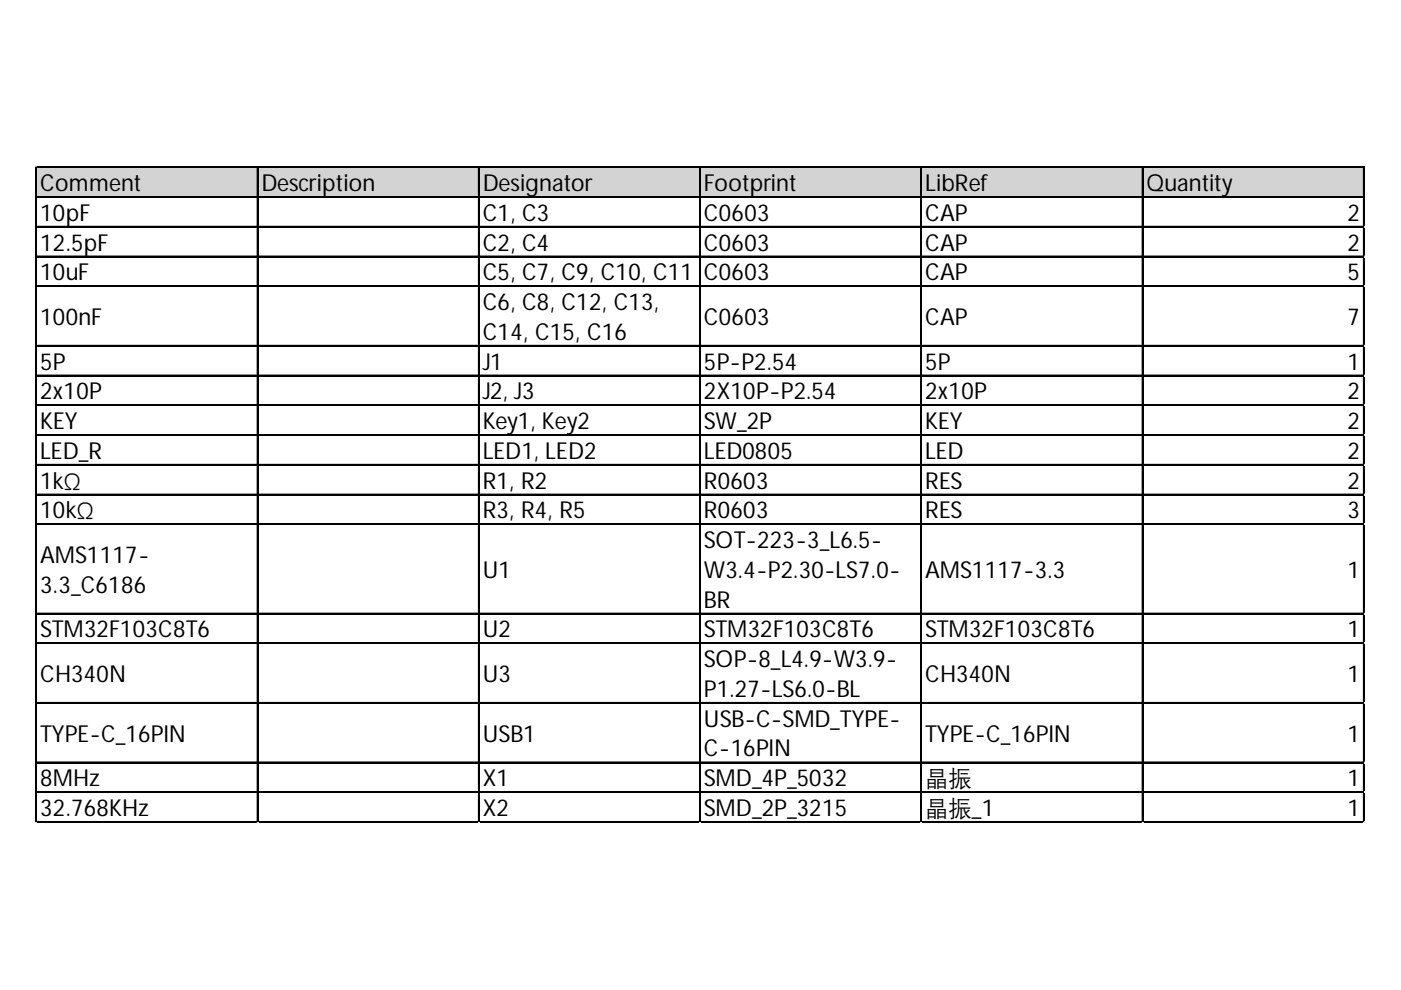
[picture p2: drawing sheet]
<svg xmlns="http://www.w3.org/2000/svg" width="297mm" height="210mm" viewBox="0 0 297 210" stroke-linecap="round" stroke-linejoin="round" font-family="sans-serif">
<defs><g id="words">
<g font-size="5">
<text x="8.5" y="40.5">Comment</text>
<text x="55.4" y="40.5">Description</text>
<text x="102.3" y="40.5">Designator</text>
<text x="149.2" y="40.5">Footprint</text>
<text x="196.2" y="40.5">LibRef</text>
<text x="243.1" y="40.5">Quantity</text>
<text x="8.5" y="46.8">10pF</text>
<text x="102.3" y="46.8">C1, C3</text>
<text x="149.2" y="46.8">C0603</text>
<text x="196.2" y="46.8">CAP</text>
<text x="285.7" y="46.8">2</text>
<text x="8.5" y="53.1">12.5pF</text>
<text x="102.3" y="53.1">C2, C4</text>
<text x="149.2" y="53.1">C0603</text>
<text x="196.2" y="53.1">CAP</text>
<text x="285.7" y="53.1">2</text>
<text x="8.5" y="59.4">10uF</text>
<text x="102.3" y="59.4">C5, C7, C9, C10, C11</text>
<text x="149.2" y="59.4">C0603</text>
<text x="196.2" y="59.4">CAP</text>
<text x="285.7" y="59.4">5</text>
<text x="102.3" y="65.7">C6, C8, C12, C13,</text>
<text x="8.5" y="68.9">100nF</text>
<text x="149.2" y="68.9">C0603</text>
<text x="196.2" y="68.9">CAP</text>
<text x="285.7" y="68.9">7</text>
<text x="102.3" y="72.1">C14, C15, C16</text>
<text x="8.5" y="78.4">5P</text>
<text x="102.3" y="78.4">J1</text>
<text x="149.2" y="78.4">5P-P2.54</text>
<text x="196.2" y="78.4">5P</text>
<text x="285.7" y="78.4">1</text>
<text x="8.5" y="84.7">2x10P</text>
<text x="102.3" y="84.7">J2, J3</text>
<text x="149.2" y="84.7">2X10P-P2.54</text>
<text x="196.2" y="84.7">2x10P</text>
<text x="285.7" y="84.7">2</text>
<text x="8.5" y="91">KEY</text>
<text x="102.3" y="91">Key1, Key2</text>
<text x="149.2" y="91">SW_2P</text>
<text x="196.2" y="91">KEY</text>
<text x="285.7" y="91">2</text>
<text x="8.5" y="97.3">LED_R</text>
<text x="102.3" y="97.3">LED1, LED2</text>
<text x="149.2" y="97.3">LED0805</text>
<text x="196.2" y="97.3">LED</text>
<text x="285.7" y="97.3">2</text>
<text x="8.5" y="103.6">1kΩ</text>
<text x="102.3" y="103.6">R1, R2</text>
<text x="149.2" y="103.6">R0603</text>
<text x="196.2" y="103.6">RES</text>
<text x="285.7" y="103.6">2</text>
<text x="8.5" y="109.9">10kΩ</text>
<text x="102.3" y="109.9">R3, R4, R5</text>
<text x="149.2" y="109.9">R0603</text>
<text x="196.2" y="109.9">RES</text>
<text x="285.7" y="109.9">3</text>
<text x="8.5" y="119.4">AMS1117-</text>
<text x="149.2" y="116.2">SOT-223-3_L6.5-</text>
<text x="8.5" y="125.7">3.3_C6186</text>
<text x="102.3" y="122.5">U1</text>
<text x="149.2" y="122.5">W3.4-P2.30-LS7.0-</text>
<text x="196.2" y="122.5">AMS1117-3.3</text>
<text x="285.7" y="122.5">1</text>
<text x="149.2" y="128.8">BR</text>
<text x="8.5" y="135.1">STM32F103C8T6</text>
<text x="102.3" y="135.1">U2</text>
<text x="149.2" y="135.1">STM32F103C8T6</text>
<text x="196.2" y="135.1">STM32F103C8T6</text>
<text x="285.7" y="135.1">1</text>
<text x="149.2" y="141.5">SOP-8_L4.9-W3.9-</text>
<text x="8.5" y="144.6">CH340N</text>
<text x="102.3" y="144.6">U3</text>
<text x="149.2" y="147.8">P1.27-LS6.0-BL</text>
<text x="196.2" y="144.6">CH340N</text>
<text x="285.7" y="144.6">1</text>
<text x="149.2" y="154.1">USB-C-SMD_TYPE-</text>
<text x="8.5" y="157.2">TYPE-C_16PIN</text>
<text x="102.3" y="157.2">USB1</text>
<text x="149.2" y="160.4">C-16PIN</text>
<text x="196.2" y="157.2">TYPE-C_16PIN</text>
<text x="285.7" y="157.2">1</text>
<text x="8.5" y="166.7">8MHz</text>
<text x="102.3" y="166.7">X1</text>
<text x="149.2" y="166.7">SMD_4P_5032</text>
<text x="196.2" y="166.7">晶振</text>
<text x="285.7" y="166.7">1</text>
<text x="8.5" y="173">32.768KHz</text>
<text x="102.3" y="173">X2</text>
<text x="149.2" y="173">SMD_2P_3215</text>
<text x="196.2" y="173">晶振_1</text>
<text x="285.7" y="173">1</text>
</g>
</g></defs>
<path d="M7.8 35.5h281.5v6.4h-281.5z" fill="#d3d3d3"/>
<g fill="none" stroke="#000" stroke-width=".23">
<path d="M7.6 35.4v139M7.7 35.4v139M7.8 35.4h281.5M7.8 35.5h281.5M54.5 35.6v138.8M54.6 35.6v138.8M101.4 35.6v138.8M101.5 35.6v138.8M148.3 35.6v138.8M148.5 35.6v138.8M195.3 35.6v138.8M195.4 35.6v138.8"/>
<path d="M242.2 35.6v138.8M242.3 35.6v138.8M289.1 35.6v138.8M289.2 35.6v138.8M7.8 41.7h281.5M7.8 41.8h281.5M7.8 48h281.5M7.8 48.1h281.5M7.8 54.3h281.5M7.8 54.4h281.5M7.8 60.6h281.5M7.8 60.7h281.5"/>
<path d="M7.8 73.2h281.5M7.8 73.3h281.5M7.8 79.5h281.5M7.8 79.6h281.5M7.8 85.8h281.5M7.8 86h281.5M7.8 92.1h281.5M7.8 92.3h281.5M7.8 98.5h281.5M7.8 98.6h281.5M7.8 104.8h281.5M7.8 104.9h281.5"/>
<path d="M7.8 111.1h281.5M7.8 111.2h281.5M7.8 130h281.5M7.8 130.1h281.5M7.8 136.3h281.5M7.8 136.4h281.5M7.8 148.9h281.5M7.8 149h281.5M7.8 161.6h281.5M7.8 161.7h281.5M7.8 167.9h281.5M7.8 168h281.5"/>
<path d="M7.8 174.2h281.5M7.8 174.3h281.5"/>
</g>
<path d="M7.6 174.4v.1" fill="none" stroke="#e0e0e0" stroke-width=".23"/>
<path d="M7.6 174.4l.2 .1z" fill="#e0e0e0"/>
<path d="M54.5 174.4v.1" fill="none" stroke="#e0e0e0" stroke-width=".23"/>
<path d="M54.5 174.4l.3 .1z" fill="#e0e0e0"/>
<path d="M101.4 174.4v.1" fill="none" stroke="#e0e0e0" stroke-width=".23"/>
<path d="M101.4 174.4l.3 .1z" fill="#e0e0e0"/>
<path d="M148.3 174.4v.1" fill="none" stroke="#e0e0e0" stroke-width=".23"/>
<path d="M148.3 174.4l.3 .1z" fill="#e0e0e0"/>
<path d="M195.3 174.4v.1" fill="none" stroke="#e0e0e0" stroke-width=".23"/>
<path d="M195.3 174.4l.2 .1z" fill="#e0e0e0"/>
<path d="M242.2 174.4v.1" fill="none" stroke="#e0e0e0" stroke-width=".23"/>
<path d="M242.2 174.4l.2 .1z" fill="#e0e0e0"/>
<path d="M289.1 174.4v.1" fill="none" stroke="#e0e0e0" stroke-width=".23"/>
<path d="M289.1 174.4l.2 .1z" fill="#e0e0e0"/>
<path d="M289.3 48h.1" fill="none" stroke="#e0e0e0" stroke-width=".23"/>
<path d="M289.3 48v.2z" fill="#e0e0e0"/>
<path d="M289.3 54.3h.1" fill="none" stroke="#e0e0e0" stroke-width=".23"/>
<path d="M289.3 54.3v.2z" fill="#e0e0e0"/>
<path d="M289.3 60.6h.1" fill="none" stroke="#e0e0e0" stroke-width=".23"/>
<path d="M289.3 60.6v.2z" fill="#e0e0e0"/>
<path d="M289.3 73.2h.1" fill="none" stroke="#e0e0e0" stroke-width=".23"/>
<path d="M289.3 73.2v.2z" fill="#e0e0e0"/>
<path d="M289.3 79.5h.1" fill="none" stroke="#e0e0e0" stroke-width=".23"/>
<path d="M289.3 79.5v.3z" fill="#e0e0e0"/>
<path d="M289.3 85.8h.1" fill="none" stroke="#e0e0e0" stroke-width=".23"/>
<path d="M289.3 85.8v.3z" fill="#e0e0e0"/>
<path d="M289.3 92.1h.1" fill="none" stroke="#e0e0e0" stroke-width=".23"/>
<path d="M289.3 92.1v.3z" fill="#e0e0e0"/>
<path d="M289.3 98.5h.1" fill="none" stroke="#e0e0e0" stroke-width=".23"/>
<path d="M289.3 98.5v.2z" fill="#e0e0e0"/>
<path d="M289.3 104.8h.1" fill="none" stroke="#e0e0e0" stroke-width=".23"/>
<path d="M289.3 104.8v.2z" fill="#e0e0e0"/>
<path d="M289.3 111.1h.1" fill="none" stroke="#e0e0e0" stroke-width=".23"/>
<path d="M289.3 111.1v.2z" fill="#e0e0e0"/>
<path d="M289.3 130h.1" fill="none" stroke="#e0e0e0" stroke-width=".23"/>
<path d="M289.3 130v.2z" fill="#e0e0e0"/>
<path d="M289.3 136.3h.1" fill="none" stroke="#e0e0e0" stroke-width=".23"/>
<path d="M289.3 136.3v.2z" fill="#e0e0e0"/>
<path d="M289.3 148.9h.1" fill="none" stroke="#e0e0e0" stroke-width=".23"/>
<path d="M289.3 148.9v.3z" fill="#e0e0e0"/>
<path d="M289.3 161.6h.1" fill="none" stroke="#e0e0e0" stroke-width=".23"/>
<path d="M289.3 161.6v.2z" fill="#e0e0e0"/>
<path d="M289.3 167.9h.1" fill="none" stroke="#e0e0e0" stroke-width=".23"/>
<path d="M289.3 167.9v.2z" fill="#e0e0e0"/>
<path d="M289.3 174.2h.1" fill="none" stroke="#e0e0e0" stroke-width=".23"/>
<path d="M289.3 174.2v.2z" fill="#e0e0e0"/>
<use href="#words"/>
</svg>
